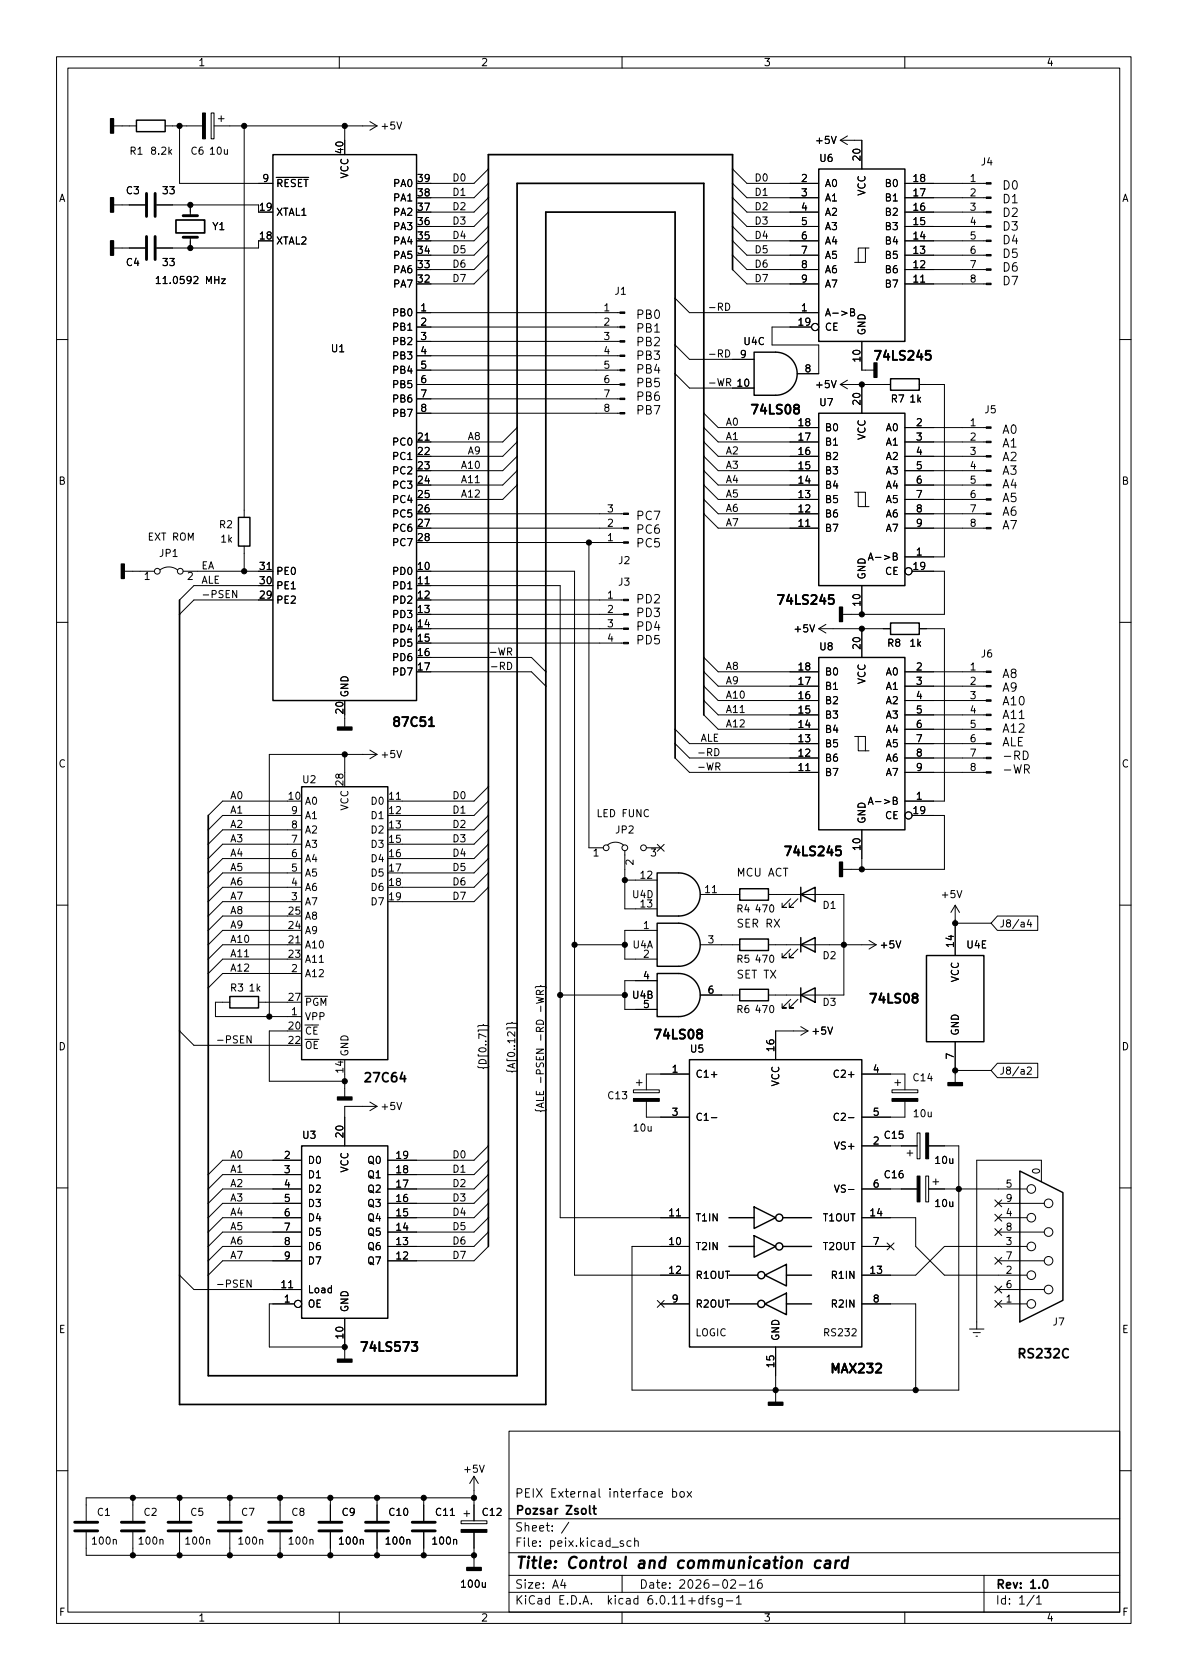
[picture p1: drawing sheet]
<svg xmlns="http://www.w3.org/2000/svg" width="210mm" height="297mm" viewBox="0 0 210 297" stroke-linecap="round" stroke-linejoin="round" font-family="sans-serif">
<defs><g id="words">
<g font-size="2.8">
<text x="91" y="277.9">Title:</text>
<text x="100.3" y="277.9">Control</text>
<text x="113" y="277.9">and</text>
<text x="120.4" y="277.9">communication</text>
<text x="145" y="277.9">card</text>
</g>
<g font-size="2.2">
<text x="154.3" y="64.2">74LS245</text>
<text x="132.5" y="73.7">74LS08</text>
<text x="137.2" y="107.4">74LS245</text>
<text x="69.2" y="129">87C51</text>
<text x="138.4" y="151.8">74LS245</text>
<text x="153.5" y="177.9">74LS08</text>
<text x="115.4" y="184.2">74LS08</text>
<text x="64.1" y="191.8">27C64</text>
<text x="63.5" y="239.4">74LS573</text>
<text x="146.7" y="243.3">MAX232</text>
<text x="179.7" y="240.1">RS232C</text>
</g>
<g font-size="2.1">
<text x="177.2" y="33.5">D0</text>
<text x="177.2" y="35.9">D1</text>
<text x="177.2" y="38.4">D2</text>
<text x="177.2" y="40.8">D3</text>
<text x="177.2" y="43.2">D4</text>
<text x="177.2" y="45.6">D5</text>
<text x="177.2" y="48">D6</text>
<text x="177.2" y="50.4">D7</text>
<text x="112.4" y="56.4">PB0</text>
<text x="112.4" y="58.8">PB1</text>
<text x="112.4" y="61.2">PB2</text>
<text x="112.4" y="63.6">PB3</text>
<text x="112.4" y="66">PB4</text>
<text x="112.4" y="68.5">PB5</text>
<text x="112.4" y="70.9">PB6</text>
<text x="112.4" y="73.3">PB7</text>
<text x="177.2" y="76.7">A0</text>
<text x="177.2" y="79.1">A1</text>
<text x="177.2" y="81.5">A2</text>
<text x="177.2" y="83.9">A3</text>
<text x="177.2" y="86.4">A4</text>
<text x="177.2" y="88.8">A5</text>
<text x="112.4" y="91.9">PC7</text>
<text x="112.4" y="94.4">PC6</text>
<text x="177.2" y="91.2">A6</text>
<text x="177.2" y="93.6">A7</text>
<text x="112.4" y="96.8">PC5</text>
<text x="112.4" y="106.7">PD2</text>
<text x="112.4" y="109.1">PD3</text>
<text x="112.4" y="111.5">PD4</text>
<text x="112.4" y="113.9">PD5</text>
<text x="177.2" y="119.9">A8</text>
<text x="177.2" y="122.3">A9</text>
<text x="177.2" y="124.7">A10</text>
<text x="177.2" y="127.1">A11</text>
<text x="177.2" y="129.5">A12</text>
<text x="177.2" y="132">ALE</text>
<text x="177.2" y="134.4">-RD</text>
<text x="177.2" y="136.8">-WR</text>
<text x="91" y="268.2">Pozsar</text>
<text x="91" y="265.2">PEIX</text>
<text x="97.3" y="265.2">External</text>
<text x="100" y="268.2">Zsolt</text>
<text x="107.7" y="265.2">interface</text>
<text x="119" y="265.2">box</text>
<text x="91" y="273.9">File:</text>
<text x="91" y="271.2">Sheet:</text>
<text x="97.4" y="273.9">peix.kicad_sch</text>
<text x="91" y="281.3">Size:</text>
<text x="97.7" y="281.3">A4</text>
<text x="113" y="281.3">Date:</text>
<text x="120" y="281.3">2026-02-16</text>
<text x="176" y="281.3">Rev:</text>
<text x="182.1" y="281.3">1.0</text>
<text x="91" y="284.1">KiCad</text>
<text x="98.7" y="284.1">E.D.A.</text>
<text x="107.6" y="284.1">kicad</text>
<text x="114.8" y="284.1">6.0.11+dfsg-1</text>
<text x="176" y="284.1">Id:</text>
<text x="180.1" y="284.1">1/1</text>
</g>
<g font-size="1.9">
<text x="130.2" y="155">MCU ACT</text>
<text x="130.2" y="164">SER RX</text>
<text x="130.2" y="173">SET TX</text>
</g>
<g font-size="1.8">
<text x="35" y="12.1">1</text>
<text x="85" y="12.1">2</text>
<text x="135" y="12.1">3</text>
<text x="185" y="12.1">4</text>
<text x="67.2" y="23.3">+5V</text>
<text x="22.8" y="27.7">R1</text>
<text x="26.5" y="27.7">8.2k</text>
<text x="33.6" y="27.7">C6</text>
<text x="36.9" y="27.7">10u</text>
<text x="60.7" y="27.4" transform="rotate(-90 60.7 27.4)">40</text>
<text x="144" y="25.8">+5V</text>
<text x="144.8" y="29">U6</text>
<text x="152.1" y="28.6" transform="rotate(-90 152.1 28.6)">20</text>
<text x="173.4" y="29.6">J4</text>
<text x="22.2" y="34.7">C3</text>
<text x="28.6" y="34.7">33</text>
<text x="46.3" y="32.2">9</text>
<text x="48.8" y="33.4">~{RESET}</text>
<text x="62" y="31.6" transform="rotate(-90 62 31.6)">VCC</text>
<text x="69.4" y="36">PA1</text>
<text x="69.4" y="33.4">PA0</text>
<text x="73.6" y="34.7">38</text>
<text x="73.6" y="32.2">39</text>
<text x="79.9" y="32.1">D0</text>
<text x="79.9" y="34.6">D1</text>
<text x="133.3" y="32.1">D0</text>
<text x="133.3" y="34.6">D1</text>
<text x="141.6" y="32.2">2</text>
<text x="141.6" y="34.7">3</text>
<text x="145.8" y="33.4">A0</text>
<text x="145.8" y="36">A1</text>
<text x="153.4" y="34.7" transform="rotate(-90 153.4 34.7)">VCC</text>
<text x="156.4" y="36">B1</text>
<text x="156.4" y="33.4">B0</text>
<text x="161.3" y="34.7">17</text>
<text x="161.3" y="32.2">18</text>
<text x="171.4" y="32.2">1</text>
<text x="171.4" y="34.7">2</text>
<text x="10.4" y="36.1">A</text>
<text x="37.5" y="41.1">Y1</text>
<text x="45.7" y="37.2">19</text>
<text x="48.8" y="38.5">XTAL1</text>
<text x="69.4" y="41.1">PA3</text>
<text x="69.4" y="38.5">PA2</text>
<text x="73.6" y="39.8">36</text>
<text x="73.6" y="37.2">37</text>
<text x="79.9" y="37.2">D2</text>
<text x="79.9" y="39.7">D3</text>
<text x="133.3" y="39.7">D3</text>
<text x="133.3" y="37.2">D2</text>
<text x="141.6" y="37.2">4</text>
<text x="141.6" y="39.8">5</text>
<text x="145.8" y="38.5">A2</text>
<text x="145.8" y="41.1">A3</text>
<text x="156.4" y="41.1">B3</text>
<text x="156.4" y="38.5">B2</text>
<text x="161.3" y="39.8">15</text>
<text x="161.3" y="37.2">16</text>
<text x="171.4" y="37.2">3</text>
<text x="171.4" y="39.8">4</text>
<text x="198.4" y="36.1">A</text>
<text x="22.2" y="47.4">C4</text>
<text x="28.6" y="47.4">33</text>
<text x="45.7" y="42.3">18</text>
<text x="48.8" y="43.6">XTAL2</text>
<text x="69.4" y="46.1">PA5</text>
<text x="69.4" y="43.6">PA4</text>
<text x="73.6" y="47.4">33</text>
<text x="73.6" y="44.9">34</text>
<text x="73.6" y="42.3">35</text>
<text x="79.9" y="42.2">D4</text>
<text x="79.9" y="47.3">D6</text>
<text x="79.9" y="44.8">D5</text>
<text x="133.3" y="42.2">D4</text>
<text x="133.3" y="44.8">D5</text>
<text x="133.3" y="47.3">D6</text>
<text x="141.6" y="42.3">6</text>
<text x="141.6" y="44.9">7</text>
<text x="141.6" y="47.4">8</text>
<text x="145.8" y="43.6">A4</text>
<text x="145.8" y="46.1">A5</text>
<text x="156.4" y="46.1">B5</text>
<text x="156.4" y="43.6">B4</text>
<text x="161.3" y="47.4">12</text>
<text x="161.3" y="44.9">13</text>
<text x="161.3" y="42.3">14</text>
<text x="171.4" y="42.3">5</text>
<text x="171.4" y="44.9">6</text>
<text x="171.4" y="47.4">7</text>
<text x="27.3" y="50.6">11.0592</text>
<text x="36.3" y="50.6">MHz</text>
<text x="69.4" y="51.2">PA7</text>
<text x="69.4" y="48.7">PA6</text>
<text x="73.6" y="49.9">32</text>
<text x="79.9" y="49.9">D7</text>
<text x="108.6" y="52.5">J1</text>
<text x="133.3" y="49.9">D7</text>
<text x="141.6" y="49.9">9</text>
<text x="145.8" y="48.7">A6</text>
<text x="145.8" y="51.2">A7</text>
<text x="156.4" y="51.2">B7</text>
<text x="156.4" y="48.7">B6</text>
<text x="161.3" y="49.9">11</text>
<text x="171.4" y="49.9">8</text>
<text x="69.3" y="56.3">PB0</text>
<text x="69.3" y="58.8">PB1</text>
<text x="74.2" y="55">1</text>
<text x="74.2" y="57.6">2</text>
<text x="106.6" y="55">1</text>
<text x="106.6" y="57.6">2</text>
<text x="125.1" y="54.9">-RD</text>
<text x="141" y="57.6">19</text>
<text x="141.6" y="55">1</text>
<text x="145.8" y="56.3">A-&gt;B</text>
<text x="145.8" y="58.8">CE</text>
<text x="153.4" y="59.3" transform="rotate(-90 153.4 59.3)">GND</text>
<text x="58.4" y="62.7">U1</text>
<text x="69.3" y="61.4">PB2</text>
<text x="69.3" y="63.9">PB3</text>
<text x="74.2" y="60.1">3</text>
<text x="74.2" y="62.6">4</text>
<text x="74.2" y="65.2">5</text>
<text x="106.6" y="60.1">3</text>
<text x="106.6" y="62.6">4</text>
<text x="106.6" y="65.2">5</text>
<text x="125.1" y="63.2">-RD</text>
<text x="130.8" y="63.3">9</text>
<text x="131.4" y="61.4">U4C</text>
<text x="142.2" y="65.8">8</text>
<text x="152.1" y="64.2" transform="rotate(-90 152.1 64.2)">10</text>
<text x="69.3" y="66.5">PB4</text>
<text x="69.3" y="69">PB5</text>
<text x="69.3" y="71.5">PB6</text>
<text x="74.2" y="67.7">6</text>
<text x="74.2" y="70.3">7</text>
<text x="106.6" y="67.7">6</text>
<text x="106.6" y="70.3">7</text>
<text x="125.1" y="68.3">-WR</text>
<text x="130.2" y="68.4">10</text>
<text x="144" y="69">+5V</text>
<text x="152.1" y="71.8" transform="rotate(-90 152.1 71.8)">20</text>
<text x="157.4" y="71.5">R7</text>
<text x="160.7" y="71.5">1k</text>
<text x="69.3" y="74.1">PB7</text>
<text x="73.6" y="77.9">21</text>
<text x="74.2" y="72.8">8</text>
<text x="82.6" y="77.8">A8</text>
<text x="106.6" y="72.8">8</text>
<text x="128.3" y="75.3">A0</text>
<text x="128.3" y="77.8">A1</text>
<text x="141" y="77.9">17</text>
<text x="141" y="75.3">18</text>
<text x="144.8" y="72.2">U7</text>
<text x="145.8" y="76.6">B0</text>
<text x="153.4" y="77.9" transform="rotate(-90 153.4 77.9)">VCC</text>
<text x="156.6" y="76.6">A0</text>
<text x="161.9" y="75.3">2</text>
<text x="161.9" y="77.9">3</text>
<text x="171.4" y="75.3">1</text>
<text x="171.4" y="77.9">2</text>
<text x="174" y="73.4">J5</text>
<text x="69.3" y="79.2">PC0</text>
<text x="69.3" y="81.7">PC1</text>
<text x="73.6" y="80.4">22</text>
<text x="73.6" y="83">23</text>
<text x="81.4" y="82.9">A10</text>
<text x="82.6" y="80.3">A9</text>
<text x="128.3" y="80.3">A2</text>
<text x="128.3" y="82.9">A3</text>
<text x="141" y="83">15</text>
<text x="141" y="80.4">16</text>
<text x="145.8" y="81.7">B2</text>
<text x="145.8" y="79.2">B1</text>
<text x="156.6" y="79.2">A1</text>
<text x="156.6" y="81.7">A2</text>
<text x="161.9" y="80.4">4</text>
<text x="161.9" y="83">5</text>
<text x="171.4" y="80.4">3</text>
<text x="171.4" y="83">4</text>
<text x="10.3" y="86.1">B</text>
<text x="69.3" y="84.2">PC2</text>
<text x="69.3" y="86.8">PC3</text>
<text x="69.3" y="89.3">PC4</text>
<text x="73.6" y="85.5">24</text>
<text x="73.6" y="88">25</text>
<text x="81.4" y="85.4">A11</text>
<text x="81.4" y="88">A12</text>
<text x="128.3" y="85.4">A4</text>
<text x="128.3" y="88">A5</text>
<text x="141" y="88">13</text>
<text x="141" y="85.5">14</text>
<text x="145.8" y="89.3">B5</text>
<text x="145.8" y="86.8">B4</text>
<text x="145.8" y="84.2">B3</text>
<text x="156.6" y="84.2">A3</text>
<text x="156.6" y="86.8">A4</text>
<text x="156.6" y="89.3">A5</text>
<text x="161.9" y="85.5">6</text>
<text x="161.9" y="88">7</text>
<text x="171.4" y="85.5">5</text>
<text x="171.4" y="88">6</text>
<text x="198.3" y="86.1">B</text>
<text x="26" y="95.6">EXT ROM</text>
<text x="38.6" y="93.8">R2</text>
<text x="69.3" y="91.9">PC5</text>
<text x="69.3" y="94.4">PC6</text>
<text x="73.6" y="90.6">26</text>
<text x="73.6" y="93.1">27</text>
<text x="73.6" y="95.7">28</text>
<text x="107.3" y="95.7">1</text>
<text x="107.3" y="93.1">2</text>
<text x="107.3" y="90.6">3</text>
<text x="128.3" y="90.5">A6</text>
<text x="128.3" y="93">A7</text>
<text x="141" y="93.1">11</text>
<text x="141" y="90.6">12</text>
<text x="145.8" y="94.4">B7</text>
<text x="145.8" y="91.9">B6</text>
<text x="156.6" y="91.9">A6</text>
<text x="156.6" y="94.4">A7</text>
<text x="161.9" y="90.6">8</text>
<text x="161.9" y="93.1">9</text>
<text x="171.4" y="90.6">7</text>
<text x="171.4" y="93.1">8</text>
<text x="28" y="98.8">JP1</text>
<text x="35.6" y="100.7">EA</text>
<text x="38.9" y="96.3">1k</text>
<text x="45.7" y="100.7">31</text>
<text x="69.3" y="96.9">PC7</text>
<text x="73.6" y="100.7">10</text>
<text x="109.2" y="100.1">J2</text>
<text x="153.3" y="99.5">A-&gt;B</text>
<text x="161.3" y="100.7">19</text>
<text x="161.9" y="98.2">1</text>
<text x="25.4" y="103.3">1</text>
<text x="35.6" y="103.2">ALE</text>
<text x="35.6" y="105.7">-PSEN</text>
<text x="45.7" y="105.8">29</text>
<text x="45.7" y="103.3">30</text>
<text x="48.8" y="107.1">PE2</text>
<text x="48.8" y="104.6">PE1</text>
<text x="48.8" y="102">PE0</text>
<text x="69.3" y="102">PD0</text>
<text x="69.3" y="104.6">PD1</text>
<text x="69.3" y="107.1">PD2</text>
<text x="73.6" y="103.3">11</text>
<text x="73.6" y="105.8">12</text>
<text x="107.3" y="105.8">1</text>
<text x="109.2" y="103.9">J3</text>
<text x="152.1" y="107.4" transform="rotate(-90 152.1 107.4)">10</text>
<text x="153.4" y="102.5" transform="rotate(-90 153.4 102.5)">GND</text>
<text x="156.4" y="102">CE</text>
<text x="69.3" y="109.6">PD3</text>
<text x="69.3" y="112.2">PD4</text>
<text x="73.6" y="108.4">13</text>
<text x="73.6" y="110.9">14</text>
<text x="73.6" y="113.4">15</text>
<text x="107.3" y="108.4">2</text>
<text x="107.3" y="110.9">3</text>
<text x="107.3" y="113.4">4</text>
<text x="140.2" y="112.2">+5V</text>
<text x="69.3" y="114.7">PD5</text>
<text x="69.3" y="117.3">PD6</text>
<text x="69.3" y="119.8">PD7</text>
<text x="73.6" y="116">16</text>
<text x="73.6" y="118.5">17</text>
<text x="86.4" y="115.9">-WR</text>
<text x="86.5" y="118.4">-RD</text>
<text x="128.3" y="118.4">A8</text>
<text x="141" y="118.5">18</text>
<text x="144.8" y="115.4">U8</text>
<text x="145.8" y="119.8">B0</text>
<text x="152.1" y="115" transform="rotate(-90 152.1 115)">20</text>
<text x="156.6" y="119.8">A0</text>
<text x="156.8" y="114.7">R8</text>
<text x="160.7" y="114.7">1k</text>
<text x="161.9" y="118.5">2</text>
<text x="171.4" y="118.5">1</text>
<text x="173.4" y="116.6">J6</text>
<text x="62" y="123.4" transform="rotate(-90 62 123.4)">GND</text>
<text x="128.3" y="121">A9</text>
<text x="128.3" y="123.5">A10</text>
<text x="141" y="123.6">16</text>
<text x="141" y="121.1">17</text>
<text x="145.8" y="124.9">B2</text>
<text x="145.8" y="122.3">B1</text>
<text x="153.4" y="121" transform="rotate(-90 153.4 121)">VCC</text>
<text x="156.6" y="122.3">A1</text>
<text x="156.6" y="124.9">A2</text>
<text x="161.9" y="121.1">3</text>
<text x="161.9" y="123.6">4</text>
<text x="171.4" y="121.1">2</text>
<text x="171.4" y="123.6">3</text>
<text x="60.7" y="126.4" transform="rotate(-90 60.7 126.4)">20</text>
<text x="123.8" y="131.1">ALE</text>
<text x="128.3" y="126.1">A11</text>
<text x="128.3" y="128.6">A12</text>
<text x="141" y="131.2">13</text>
<text x="141" y="128.7">14</text>
<text x="141" y="126.1">15</text>
<text x="145.8" y="130">B4</text>
<text x="145.8" y="127.4">B3</text>
<text x="156.6" y="127.4">A3</text>
<text x="156.6" y="130">A4</text>
<text x="161.9" y="126.1">5</text>
<text x="161.9" y="128.7">6</text>
<text x="161.9" y="131.2">7</text>
<text x="171.4" y="126.1">4</text>
<text x="171.4" y="128.7">5</text>
<text x="171.4" y="131.2">6</text>
<text x="10.3" y="136.1">C</text>
<text x="67.2" y="134.4">+5V</text>
<text x="123.2" y="136.2">-WR</text>
<text x="123.2" y="133.7">-RD</text>
<text x="141" y="136.3">11</text>
<text x="141" y="133.8">12</text>
<text x="145.8" y="137.6">B7</text>
<text x="145.8" y="135">B6</text>
<text x="145.8" y="132.5">B5</text>
<text x="156.6" y="132.5">A5</text>
<text x="156.6" y="135">A6</text>
<text x="156.6" y="137.6">A7</text>
<text x="161.9" y="133.8">8</text>
<text x="161.9" y="136.3">9</text>
<text x="171.4" y="133.8">7</text>
<text x="171.4" y="136.3">8</text>
<text x="198.3" y="136.1">C</text>
<text x="40.6" y="141.3">A0</text>
<text x="40.6" y="143.8">A1</text>
<text x="50.8" y="141.4">10</text>
<text x="51.4" y="143.9">9</text>
<text x="53.3" y="138.9">U2</text>
<text x="53.8" y="142.7">A0</text>
<text x="60.7" y="139.1" transform="rotate(-90 60.7 139.1)">28</text>
<text x="62" y="143.4" transform="rotate(-90 62 143.4)">VCC</text>
<text x="65.4" y="142.7">D0</text>
<text x="68.6" y="141.4">11</text>
<text x="68.6" y="143.9">12</text>
<text x="79.9" y="141.3">D0</text>
<text x="79.9" y="143.8">D1</text>
<text x="153.3" y="142.7">A-&gt;B</text>
<text x="161.3" y="143.9">19</text>
<text x="161.9" y="141.4">1</text>
<text x="40.6" y="146.4">A2</text>
<text x="40.6" y="148.9">A3</text>
<text x="51.4" y="149">7</text>
<text x="51.4" y="146.5">8</text>
<text x="53.8" y="147.7">A2</text>
<text x="53.8" y="145.2">A1</text>
<text x="65.4" y="145.2">D1</text>
<text x="65.4" y="147.7">D2</text>
<text x="68.6" y="146.5">13</text>
<text x="68.6" y="149">15</text>
<text x="79.9" y="146.4">D2</text>
<text x="79.9" y="148.9">D3</text>
<text x="105.4" y="144.5">LED FUNC</text>
<text x="108.7" y="147.7">JP2</text>
<text x="153.4" y="145.7" transform="rotate(-90 153.4 145.7)">GND</text>
<text x="156.4" y="145.2">CE</text>
<text x="40.6" y="151.5">A4</text>
<text x="40.6" y="154">A5</text>
<text x="51.4" y="154.1">5</text>
<text x="51.4" y="151.5">6</text>
<text x="53.8" y="155.4">A5</text>
<text x="53.8" y="152.8">A4</text>
<text x="53.8" y="150.3">A3</text>
<text x="65.4" y="150.3">D3</text>
<text x="65.4" y="152.8">D4</text>
<text x="65.4" y="155.4">D5</text>
<text x="68.6" y="151.5">16</text>
<text x="68.6" y="154.1">17</text>
<text x="79.9" y="151.5">D4</text>
<text x="79.9" y="154">D5</text>
<text x="104.7" y="152.2">1</text>
<text x="113" y="155.4">12</text>
<text x="152.1" y="150.5" transform="rotate(-90 152.1 150.5)">10</text>
<text x="40.6" y="159.1">A7</text>
<text x="40.6" y="161.6">A8</text>
<text x="40.6" y="156.5">A6</text>
<text x="50.8" y="161.7">25</text>
<text x="51.4" y="159.2">3</text>
<text x="51.4" y="156.6">4</text>
<text x="53.8" y="160.4">A7</text>
<text x="53.8" y="157.9">A6</text>
<text x="65.4" y="157.9">D6</text>
<text x="65.4" y="160.4">D7</text>
<text x="68.6" y="156.6">18</text>
<text x="68.6" y="159.2">19</text>
<text x="79.9" y="156.5">D6</text>
<text x="79.9" y="159.1">D7</text>
<text x="111.7" y="159.2">U4D</text>
<text x="113" y="160.4">13</text>
<text x="124.4" y="157.9">11</text>
<text x="130.1" y="161.7">R4</text>
<text x="133.4" y="161.7">470</text>
<text x="145.4" y="161.1">D1</text>
<text x="166.3" y="159.2">+5V</text>
<text x="40.6" y="166.7">A10</text>
<text x="40.6" y="164.2">A9</text>
<text x="50.8" y="166.8">21</text>
<text x="50.8" y="164.2">24</text>
<text x="53.8" y="165.5">A9</text>
<text x="53.8" y="163">A8</text>
<text x="113.6" y="164.2">1</text>
<text x="125" y="166.8">3</text>
<text x="168.7" y="167.7" transform="rotate(-90 168.7 167.7)">14</text>
<text x="176.7" y="164.3">J8/a4</text>
<text x="40.6" y="169.2">A11</text>
<text x="40.6" y="171.8">A12</text>
<text x="50.8" y="169.3">23</text>
<text x="51.4" y="171.9">2</text>
<text x="53.8" y="173.1">A12</text>
<text x="53.8" y="168.1">A10</text>
<text x="53.8" y="170.6">A11</text>
<text x="111.8" y="168.1">U4A</text>
<text x="113.6" y="173.1">4</text>
<text x="113.6" y="169.3">2</text>
<text x="130.1" y="170.6">R5</text>
<text x="133.4" y="170.6">470</text>
<text x="145.4" y="170">D2</text>
<text x="155.5" y="168.1">+5V</text>
<text x="169.9" y="173.7" transform="rotate(-90 169.9 173.7)">VCC</text>
<text x="170.8" y="168.1">U4E</text>
<text x="40.6" y="175.7">R3</text>
<text x="43.9" y="175.7">1k</text>
<text x="50.8" y="176.9">27</text>
<text x="51.4" y="179.5">1</text>
<text x="96.2" y="178.8" transform="rotate(-90 96.2 178.8)">-WR}</text>
<text x="111.7" y="177">U4B</text>
<text x="113.6" y="178.2">5</text>
<text x="125" y="175.7">6</text>
<text x="130.1" y="179.5">R6</text>
<text x="133.4" y="179.5">470</text>
<text x="145.4" y="178.2">D3</text>
<text x="38.1" y="184.5">-PSEN</text>
<text x="50.8" y="182">20</text>
<text x="50.8" y="184.6">22</text>
<text x="53.8" y="180.8">VPP</text>
<text x="53.8" y="183.3">~{CE}</text>
<text x="53.8" y="185.8">~{OE}</text>
<text x="96.2" y="184" transform="rotate(-90 96.2 184)">-RD</text>
<text x="143.4" y="183.3">+5V</text>
<text x="169.9" y="183.2" transform="rotate(-90 169.9 183.2)">GND</text>
<text x="10.3" y="186.1">D</text>
<text x="60.7" y="189.9" transform="rotate(-90 60.7 189.9)">14</text>
<text x="62" y="186.9" transform="rotate(-90 62 186.9)">GND</text>
<text x="86" y="189.3" transform="rotate(-90 86 189.3)">{D[0..7]}</text>
<text x="91.1" y="189.9" transform="rotate(-90 91.1 189.9)">{A[0..12]}</text>
<text x="96.2" y="191.7" transform="rotate(-90 96.2 191.7)">-PSEN</text>
<text x="118.7" y="189.6">1</text>
<text x="121.9" y="186.5">U5</text>
<text x="122.9" y="190.9">C1+</text>
<text x="136.9" y="186.1" transform="rotate(-90 136.9 186.1)">16</text>
<text x="147.2" y="190.9">C2+</text>
<text x="154.3" y="189.6">4</text>
<text x="161.3" y="191.6">C14</text>
<text x="168.7" y="187.4" transform="rotate(-90 168.7 187.4)">7</text>
<text x="176.7" y="190.4">J8/a2</text>
<text x="198.3" y="186.1">D</text>
<text x="67.2" y="196.6">+5V</text>
<text x="96.2" y="196.9" transform="rotate(-90 96.2 196.9)">{ALE</text>
<text x="107.3" y="194.7">C13</text>
<text x="118.7" y="197.3">3</text>
<text x="138.2" y="192.2" transform="rotate(-90 138.2 192.2)">VCC</text>
<text x="154.3" y="197.3">5</text>
<text x="161.3" y="197.9">10u</text>
<text x="53.3" y="201.7">U3</text>
<text x="60.7" y="201.3" transform="rotate(-90 60.7 201.3)">20</text>
<text x="111.8" y="200.4">10u</text>
<text x="122.9" y="198.5">C1-</text>
<text x="147.2" y="198.5">C2-</text>
<text x="147.4" y="203.6">VS+</text>
<text x="154.3" y="202.3">2</text>
<text x="156.2" y="201.7">C15</text>
<text x="40.6" y="209.9">A2</text>
<text x="40.6" y="204.8">A0</text>
<text x="40.6" y="207.3">A1</text>
<text x="50.1" y="204.9">2</text>
<text x="50.1" y="207.4">3</text>
<text x="50.1" y="210">4</text>
<text x="54.4" y="206.2">D0</text>
<text x="54.4" y="208.7">D1</text>
<text x="62" y="207.4" transform="rotate(-90 62 207.4)">VCC</text>
<text x="64.9" y="208.7">Q1</text>
<text x="64.9" y="206.2">Q0</text>
<text x="69.8" y="210">17</text>
<text x="69.8" y="207.4">18</text>
<text x="69.8" y="204.9">19</text>
<text x="79.9" y="207.3">D1</text>
<text x="79.9" y="204.8">D0</text>
<text x="79.9" y="209.9">D2</text>
<text x="154.3" y="210">6</text>
<text x="156.2" y="208.7">C16</text>
<text x="165.1" y="206.2">10u</text>
<text x="177.8" y="210">5</text>
<text x="183.9" y="207.7" transform="rotate(-90 183.9 207.7)">0</text>
<text x="40.6" y="215">A4</text>
<text x="40.6" y="212.4">A3</text>
<text x="50.1" y="212.5">5</text>
<text x="50.1" y="215">6</text>
<text x="54.4" y="211.2">D2</text>
<text x="54.4" y="213.8">D3</text>
<text x="64.9" y="213.8">Q3</text>
<text x="64.9" y="211.2">Q2</text>
<text x="69.8" y="215">15</text>
<text x="69.8" y="212.5">16</text>
<text x="79.9" y="212.4">D3</text>
<text x="79.9" y="215">D4</text>
<text x="118.1" y="215">11</text>
<text x="147.4" y="211.2">VS-</text>
<text x="153.7" y="215">14</text>
<text x="165.1" y="213.8">10u</text>
<text x="177.8" y="215">4</text>
<text x="177.8" y="212.5">9</text>
<text x="40.6" y="220">A6</text>
<text x="40.6" y="217.5">A5</text>
<text x="50.1" y="217.6">7</text>
<text x="50.1" y="220.1">8</text>
<text x="54.4" y="216.3">D4</text>
<text x="54.4" y="218.9">D5</text>
<text x="54.4" y="221.4">D6</text>
<text x="64.9" y="221.4">Q6</text>
<text x="64.9" y="218.9">Q5</text>
<text x="64.9" y="216.3">Q4</text>
<text x="69.8" y="220.1">13</text>
<text x="69.8" y="217.6">14</text>
<text x="79.9" y="217.5">D5</text>
<text x="79.9" y="220">D6</text>
<text x="118.1" y="220.1">10</text>
<text x="122.9" y="221.4">T2IN</text>
<text x="122.9" y="216.3">T1IN</text>
<text x="145.4" y="216.3">T1OUT</text>
<text x="145.4" y="221.4">T2OUT</text>
<text x="154.3" y="220.1">7</text>
<text x="177.8" y="220.1">3</text>
<text x="177.8" y="217.6">8</text>
<text x="38.1" y="227.7">-PSEN</text>
<text x="40.6" y="222.6">A7</text>
<text x="49.5" y="227.7">11</text>
<text x="50.1" y="222.7">9</text>
<text x="54.4" y="223.9">D7</text>
<text x="64.9" y="223.9">Q7</text>
<text x="69.8" y="222.7">12</text>
<text x="79.9" y="222.6">D7</text>
<text x="118.1" y="225.2">12</text>
<text x="122.9" y="226.5">R1OUT</text>
<text x="146.8" y="226.5">R1IN</text>
<text x="153.7" y="225.2">13</text>
<text x="177.8" y="225.2">2</text>
<text x="177.8" y="227.7">6</text>
<text x="177.8" y="222.7">7</text>
<text x="50.1" y="230.3">1</text>
<text x="54.4" y="231.6">OE</text>
<text x="54.4" y="229">Load</text>
<text x="62" y="232.1" transform="rotate(-90 62 232.1)">GND</text>
<text x="118.7" y="230.3">9</text>
<text x="122.9" y="231.6">R2OUT</text>
<text x="146.8" y="231.6">R2IN</text>
<text x="154.3" y="230.3">8</text>
<text x="177.8" y="230.3">1</text>
<text x="10.3" y="236.1">E</text>
<text x="60.7" y="236.9" transform="rotate(-90 60.7 236.9)">10</text>
<text x="122.9" y="236.6">LOGIC</text>
<text x="138.2" y="237.1" transform="rotate(-90 138.2 237.1)">GND</text>
<text x="145.5" y="236.6">RS232</text>
<text x="186.1" y="234.7">J7</text>
<text x="198.3" y="236.1">E</text>
<text x="136.9" y="242" transform="rotate(-90 136.9 242)">15</text>
<text x="81.8" y="260.8">+5V</text>
<text x="17" y="268.4">C1</text>
<text x="25.3" y="268.4">C2</text>
<text x="33.6" y="268.4">C5</text>
<text x="42.5" y="268.4">C7</text>
<text x="51.4" y="268.4">C8</text>
<text x="60.3" y="268.4">C9</text>
<text x="68.6" y="268.4">C10</text>
<text x="76.8" y="268.4">C11</text>
<text x="85.1" y="268.4">C12</text>
<text x="16" y="273.5">100n</text>
<text x="24.3" y="273.5">100n</text>
<text x="32.5" y="273.5">100n</text>
<text x="41.9" y="273.5">100n</text>
<text x="50.8" y="273.5">100n</text>
<text x="59.7" y="273.5">100n</text>
<text x="67.9" y="273.5">100n</text>
<text x="76.2" y="273.5">100n</text>
<text x="81.3" y="281.1">100u</text>
<text x="10.4" y="286.1">F</text>
<text x="35" y="287.1">1</text>
<text x="85" y="287.1">2</text>
<text x="135" y="287.1">3</text>
<text x="185" y="287.1">4</text>
<text x="198.4" y="286.1">F</text>
</g>
</g></defs>
<g fill="none" stroke="#000" stroke-width=".18">
<path d="M10 10h190v277h-190zM12 12h186v273h-186zM37.3 20h.5v4.5h-.5zM60 10v2M110 10v2M160 10v2M20.1 22.3h4M20.1 36.2h5.6M27.7 36.2h18M29.2 22.3h6.6M31.7 22.3v10.1h16.6M33.7 36.2v1.9"/>
<path d="M37.8 22.3h28.9M38.6 21h1M39.1 20.5v1M43.2 22.3v69.2M45.7 37.5h2.6M48.8 31.4h5.8M61 22.3v5M65.4 21.5l1.3 .8M66.7 22.3l-1.3 .7M70.2 21.6l.4 1.2 .4-1.2M86.4 37.5l-2.6 2.5h-10.1M86.4 35l-2.6 2.5h-10.1"/>
<path d="M86.4 32.4l-2.6 2.6h-10.1M86.4 29.9l-2.6 2.5h-10.1M129.5 37.5l2.6 2.5h12.7M129.5 35l2.6 2.5h12.7M129.5 32.4l2.6 2.6h12.7M129.5 29.9l2.6 2.5h12.7M147 24.1l.4 1.3 .5-1.3M148.6 24.8h3.8v5.1M148.6 24.8l1.3 .8M149.9 24l-1.3 .8M160 37.5h14.4M160 35h14.4"/>
<path d="M160 32.4h14.4M20.1 43.9h5.6M33.7 41.9v2M34.3 49l.5-.1 .2 .3-.8 .9h.8M48.3 42.6h-2.6v1.3h-18M73.7 57.8h35.9M73.7 55.3h35.9M86.4 47.7l-2.6 2.5h-10.1M86.4 45.1l-2.6 2.6h-10.1M86.4 42.6l-2.6 2.5h-10.1M86.4 40l-2.6 2.6h-10.1M119.4 52.7l2.5 2.6h22.9"/>
<path d="M128.3 53.6a.64 .64 0 0 1 .7 .6 .64 .64 0 0 1-.7 .7zM129.5 47.7l2.6 2.5h12.7M129.5 45.1l2.6 2.6h12.7M129.5 42.6l2.6 2.5h12.7M129.5 40l2.6 2.6h12.7M143.5 57.8h-7v3.2h8.3v5.1h-3.8M150.4 55.2l.6-.1 .1-.2-.1-.2-.6-.1v1.3h.5l.2-.2v-.3l-.3-.2M153 43.9h-1.2v2.5M153.7 43.9h-.7v2.5h-1.9M160 50.2h14.4M160 47.7h14.4M160 45.1h14.4"/>
<path d="M160 42.6h14.4M160 40h14.4M162.8 49.9h.7M10 60h2M73.7 68h35.9M73.7 73.1h35.9M73.7 70.5h35.9M73.7 65.4h35.9M73.7 62.9h35.9M73.7 60.4h35.9M75.2 77.8h.7M91.4 78.1l-2.5 2.6h-15.2"/>
<path d="M91.4 75.6l-2.5 2.5h-15.2M119.4 66.1l2.5 2.5h11.4M119.4 61l2.5 2.5h11.4M124.5 78.1l2.5 2.6h17.8M124.5 75.6l2.5 2.5h17.8M124.5 73.1l2.5 2.5h17.8M128.3 61.9a.64 .64 0 0 1 .7 .6 .64 .64 0 0 1-.7 .6zM128.5 67.6l.6-.1 .1-.1v-.3l-.7-.2v1.3M128.8 67.6l.4 .6M147 67.3l.4 1.3 .5-1.3M148.6 68h8.9M148.6 68l1.3 .7"/>
<path d="M149.9 67.2l-1.3 .8M152.4 60.4v5h2.2M152.4 68v5.1M160 78.1h14.4M160 75.6h14.4M162.6 68h4.4v30.5h-7M198 60h2M43.2 96.6v4.4M73.7 93.4h36.6M73.7 90.8h36.6M73.7 95.9h36.6M91.4 85.8l-2.5 2.5h-15.2"/>
<path d="M91.4 83.2l-2.5 2.6h-15.2M91.4 80.7l-2.5 2.5h-15.2M104.1 95.9v54h2.6M124.5 90.8l2.5 2.6h17.8M124.5 88.3l2.5 2.5h17.8M124.5 85.8l2.5 2.5h17.8M124.5 83.2l2.5 2.6h17.8M124.5 80.7l2.5 2.5h17.8M142.5 93.1h.7M151.1 87h.7v2.6h1.9M151.8 87h1.2v2.6M158 98.4l.5-.1 .1-.2v-.2l-.6-.1v1.2h.4l.2-.1 .1-.3-.3-.2"/>
<path d="M160 93.4h14.4M160 90.8h14.4M160 88.3h14.4M160 85.8h14.4M160 83.2h14.4M160 80.7h14.4M10 110h2M22 101h5.3M25.7 101.6l.3-.4v1.3M28.3 100.7a2.54 2.54 0 0 1 3.1 0M32.4 101h15.9M33.3 101.3l.5-.1 .2 .4-.8 .9h.8"/>
<path d="M41.9 104.4v1.3l-.8-1.3v1.3M47.2 100.7h.8M48.3 106.1h-14l-2.6 2.5M48.3 103.5h-14l-2.6 2.6M73.7 101h27.9v124.5h20.3M73.7 103.5h25.4v111.8h22.8M73.7 113.7h36.6M73.7 111.2h36.6M73.7 108.6h36.6M73.7 106.1h36.6M73.7 118.8h20.3l2.5 2.5M73.7 116.2h20.3l2.5 2.6"/>
<path d="M75.2 103.2h.7M89.8 115.2h.6l.1-.2-.1-.3-.6-.1v1.2M89.8 117.1a.64 .64 0 0 1 .7 .6 .64 .64 0 0 1-.7 .7zM90.1 115.2l.4 .6M124.5 118.8l2.5 2.5h17.8M124.5 116.2l2.5 2.6h17.8M143.2 110.5l.4 1.2 .5-1.2M144.8 111.2h12.7M144.8 111.2l1.2 .7M146 110.4l-1.2 .8M152.4 103.5v5.1M152.4 111.2v5"/>
<path d="M160 118.8h14.4M161.3 101h5.7v7.6h-18M162.6 111.2h4.4v30.4h-7M198 110h2M61 123.9v4.7M61 133.4v5.7M65.4 132.6l1.3 .8M66.7 133.4l-1.3 .7M66.7 133.4h-19.1v46.3M70.2 132.7l.4 1.3 .4-1.3M86.4 139.1l-2.6 2.5h-15.2M119.4 134l2.5 2.6h22.9"/>
<path d="M119.4 131.5l2.5 2.5h22.9M119.4 128.9l2.5 2.6h22.9M124.5 126.4l2.5 2.5h17.8M124.5 123.9l2.5 2.5h17.8M124.5 121.3l2.5 2.6h17.8M126.4 132.3a.64 .64 0 0 1 .7 .7 .64 .64 0 0 1-.7 .6zM126.6 135.5h.6l.1-.2v-.3l-.7-.1v1.3M126.9 135.5l.4 .7M142.5 136.2h.7M151.1 130.2h.7v2.6h1.9M151.8 130.2h1.2v2.6M160 136.6h14.4"/>
<path d="M160 134h14.4M160 131.5h14.4M160 128.9h14.4M160 126.4h14.4M160 123.9h14.4M160 121.3h14.4M181 132.8a.76 .76 0 0 1 .8 .7 .76 .76 0 0 1-.8 .8zM181.2 136l.7-.1 .1-.2v-.3l-.3-.2h-.5v1.5M181.5 136l.5 .7M53.3 141.6h-13.9l-2.6 2.6M53.3 144.2h-13.9l-2.6 2.5M53.3 146.7h-13.9l-2.6 2.6"/>
<path d="M53.3 149.3h-13.9l-2.6 2.5M53.3 151.8h-13.9l-2.6 2.5M53.3 154.3h-13.9l-2.6 2.6M53.3 156.9h-13.9l-2.6 2.5M53.3 159.4h-13.9l-2.6 2.6M70.1 141.3h.7M86.4 141.6l-2.6 2.6h-15.2M86.4 144.2l-2.6 2.5h-15.2M86.4 146.7l-2.6 2.6h-15.2M86.4 149.3l-2.6 2.5h-15.2M86.4 151.8l-2.6 2.5h-15.2M86.4 154.3l-2.6 2.6h-15.2"/>
<path d="M86.4 156.9l-2.6 2.5h-15.2M105 150.5l.4-.4v1.3M107.4 149.4a2.26 2.26 0 0 1 2.8 0M110.5 155.6h5.7M110.5 150.4v10.3h5.7M112 152.1v.8l-1-.8-.3 .2 .1 .5M114.3 149.9h2.5M115.1 150.1h.8l-.4 .5 .4 .1v.5l-.2 .2-.6-.2M116.2 149.3l1.2 1.2M117.4 149.3l-1.2 1.2M123.8 158.2h7M126 157.8h.7"/>
<path d="M135.9 158.2h13.3v17.7h-13.3M139.8 158.9l-1.5 1.5h.8h-.8v-.7M141.1 158.9l-1.5 1.5h.7h-.7v-.7M152.4 146.7v7M158 141.6l.5-.1 .1-.2v-.2l-.6-.2v1.3h.4l.2-.1 .1-.3-.3-.2M161.3 144.2h5.7v9.5h-18M169.2 157.5l.5 1.2 .4-1.2M10 160h2M40.6 177.2h-2.5v2.5h15.2M45.7 177.2h7.6M52.3 166.7h.7M53.3 172.1h-13.9l-2.6 2.6"/>
<path d="M53.3 167h-13.9l-2.6 2.6M53.3 169.6h-13.9l-2.6 2.5M53.3 164.5h-13.9l-2.6 2.5M53.3 162h-13.9l-2.6 2.5M53.9 176.1h4M54.2 177.2l.6-.1 .2-.2-.1-.3-.7-.1v1.3M56.2 176.6a.59 .59 0 0 0-.8 .5 .59 .59 0 0 0 .8 .6v-.5h-.2M56.8 177.8v-1.3l.4 .9 .4-.9v1.3M99.1 175.9h11.4M101.6 167h8.9M116.2 164.5h-5.7v5.1h5.7M116.2 173.4h-5.7v5.1h5.7"/>
<path d="M123.8 167h7M123.8 175.9h7M135.9 167h19M139.8 167.8l-1.5 1.5h.8h-.8v-.7M139.8 176.7l-1.5 1.5h.8h-.8v-.7M141.1 167.8l-1.5 1.5h.7h-.7v-.7M141.1 176.7l-1.5 1.5h.7h-.7v-.7M153.7 166.3l1.2 .7M154.9 167l-1.2 .8M158.4 166.3l.5 1.3 .4-1.3M168.9 160.1v8.8M168.9 160.1l.8 1.2"/>
<path d="M168.9 160.1l-.8 1.2M168.9 163.2h6.4M176.4 162h7.1v2.5h-7.1l-1.1-1.3zM182 162.6l-.3 .9h.7M182.3 163.1v.8M198 160h2M31.7 182.3l2.6 2.5h19M44.4 183.1v1.3l-.7-1.3v1.3M53.3 182.3h-5.7v8.9h13.4M61 187.4v6.6M65.4 194.9l1.3 .7M66.7 195.6h-5.7v7"/>
<path d="M66.7 195.6l-1.3 .8M70.2 194.9l.4 1.3 .4-1.3M84.5 181.6l.2-.3h.6l.2-.2 .1 .2h.7l.1 .3M84.6 182.4v-.3h1.8v.3M89.6 181.2l.2-.3h.6l.1-.1 .2 .1h.6l.2 .3M89.6 182v-.3h1.9v.3M94.8 185.5h1.3l-1.3 .7h1.3M112 192.7h4.6v.5h-4.6zM112.5 191.4h1M113 190.9v1M114.3 194.7v2.8h7.6M121.9 189.9h-7.6v2.8"/>
<path d="M125.8 197.6h1M141.6 181.5l1.3 .8M142.9 182.3h-5.7v5.1M142.9 182.3l-1.3 .7M146.4 181.6l.4 1.3 .4-1.3M150 197.6h1M152.4 189.9h7.6v2.8M157.7 192.7h4.6v.5h-4.6zM158.2 191.4h1.1M158.7 190.9v1M160 194.7v2.8h-7.6M168.9 184.2v7.2"/>
<path d="M168.9 189.3h6.4M176.4 188h7.1v2.5h-7.1l-1.1-1.2zM181.7 188.8l.4-.1 .3 .3-.8 .9h.8M10 210h2M53.3 210.2h-13.9l-2.6 2.6M53.3 212.8h-13.9l-2.6 2.5M53.3 215.3h-13.9l-2.6 2.5M53.3 217.8h-13.9l-2.6 2.6M53.3 207.7h-13.9l-2.6 2.5M53.3 205.1h-13.9l-2.6 2.6M86.4 207.7l-2.6 2.5h-15.2M86.4 210.2l-2.6 2.6h-15.2"/>
<path d="M86.4 212.8l-2.6 2.5h-15.2M86.4 215.3l-2.6 2.5h-15.2M86.4 217.8l-2.6 2.6h-15.2M86.4 205.1l-2.6 2.6h-15.2M86.4 202.6l-2.6 2.5h-15.2M119.6 215h.7M150 210.3h1M152.4 210.2h9.8M152.4 215.3h9.5v5.1l5.1 5.1h14.6M152.4 202.6h9.8M156.9 219.8l1.2 1.2M158.1 219.8l-1.2 1.2"/>
<path d="M160.4 203.9h1M160.9 203.4v1M162.2 200.3h.5v4.6h-.5zM163.7 207.9h.5v4.6h-.5zM164.2 210.2h17.4M164.2 202.6h5.3v43.2h-57.7v-25.4h10.1M165 209h1M165.5 208.4v1.1M175.9 212.2l1.2 1.2M175.9 214.7l1.2 1.2M175.9 217.2l1.2 1.3M176.5 212.8h8.2"/>
<path d="M176.5 215.3h5.1M176.5 217.8h8.2M177.1 212.2l-1.2 1.2M177.1 214.7l-1.2 1.2M177.1 217.2l-1.2 1.3M184.1 209v-3.9h-11.4v29.9M198 210h2M31.7 225.5l2.6 2.5h19M44.4 226.3v1.3l-.7-1.3v1.3M51 227.7h.8M52.1 230.5h-4.5v7.7h13.4M53.3 220.4h-13.9l-2.6 2.5"/>
<path d="M53.3 222.9h-13.9l-2.6 2.6M61 233.1v7.2M86.4 220.4l-2.6 2.5h-15.2M116.2 229.9l1.2 1.3M116.8 230.5h5.1M117.4 229.9l-1.2 1.3M137.2 238.2v9.7M150.7 235l.5-.1 .2 .4-.8 .9h.8M152.4 220.4h5.1M152.4 230.5h9.5v15.3M171.4 235h2.6M172.1 235.6h1.3"/>
<path d="M172.6 236.3h.2M175.9 222.3l1.2 1.2M175.9 227.4l1.2 1.2M175.9 229.9l1.2 1.3M176.5 222.9h8.2M176.5 228h8.2M176.5 230.5h5.1M177.1 222.3l-1.2 1.2M177.1 227.4l-1.2 1.2M177.1 229.9l-1.2 1.3M181.6 220.4h-14.6l-5.1 5.1h-9.5M84.8 259.1l.4 1.2 .4-1.2"/>
<path d="M90 253h108v32h-108zM10 260h2M15.2 270.9v4.1h68.6M20 272.3l.2-.1h.3l.1 .8M23.5 264.8v4.1M23.5 270.9v4.1M28.3 272.3l.2-.1h.3v.8M31.7 264.8v4.1M31.7 270.9v4.1M36.5 272.3l.2-.1h.3l.1 .8M40.6 264.8v4.1M40.6 270.9v4.1"/>
<path d="M45.9 272.3l.2-.1h.3l.1 .8M49.5 264.8v4.1M49.5 270.9v4.1M54.8 272.3l.2-.1h.3l.1 .8M58.4 264.8v4.1M58.4 270.9v4.1M63.7 272.3l.2-.1h.3v.8M66.7 264.8v4.1M66.7 270.9v4.1M72 272.3l.1-.1h.3l.1 .8M74.9 264.8v4.1M74.9 270.9v4.1"/>
<path d="M79.6 267.9h.8M80.2 272.3l.2-.1h.3l.1 .8M81.5 268.9h4.6v.5h-4.6zM82 267.6h1.1M82.5 267.1v1M83.8 261l-.7 1.3M83.8 261v7.9M83.8 270.9v6.3M83.8 261l.8 1.3M83.8 264.8h-68.6v4.1M85.3 279.8l.1 .8h.3l.1-.1M85.8 279.8v.8"/>
<path d="M90 278.5h108M90 274.5h108M90 268.5h108M95.5 273.3v.1M95.5 272.5v.1M97.7 270.6v.1M97.7 269.8v.1M100.6 269.1l-1.3 2M105.9 263.2v1.3l.3 .2M110 278.5v3M112.2 272.6l.2-.2 .4 .1 .1 .9M112.2 271.9v1.5"/>
<path d="M116.4 264.2l.8-.1-.1-.3-.4-.1-.3 .2 .1 .7h.6M132.5 279.7l.4-.4v1.5M134.7 279.3a.59 .59 0 0 0-.8 .7v.5l.2 .2 .4 .1 .2-.1 .1-.5-.1-.2-.5-.1-.3 .3M174 278.5v6.5M198 260h2M60 285v2M90 281.5h108M110 285v2M128.4 283h1.2M130.2 282.5l.5-.4v1.5M130.2 283.6h.9M130.7 280.2h1.2"/>
<path d="M132.5 280.8h.9M160 285v2M183.3 282.5l.4-.4v1.5M183.3 283.6h.9"/>
<circle cx="144.1" cy="57.8" r=".63"/>
<circle cx="27.8" cy="101" r=".51"/>
<circle cx="31.9" cy="101" r=".51"/>
<circle cx="160.7" cy="101" r=".63"/>
<circle cx="107.2" cy="149.9" r=".51"/>
<circle cx="110.5" cy="149.9" r=".51"/>
<circle cx="113.8" cy="149.9" r=".51"/>
<circle cx="160.7" cy="144.2" r=".63"/>
<circle cx="182.4" cy="210.2" r=".76"/>
<circle cx="182.4" cy="215.3" r=".76"/>
<circle cx="185.4" cy="217.8" r=".76"/>
<circle cx="185.4" cy="212.8" r=".76"/>
<circle cx="52.7" cy="230.5" r=".63"/>
<circle cx="182.4" cy="225.5" r=".76"/>
<circle cx="182.4" cy="220.4" r=".76"/>
<circle cx="182.4" cy="230.5" r=".76"/>
<circle cx="185.4" cy="228" r=".76"/>
<circle cx="185.4" cy="222.9" r=".76"/>
</g>
<path d="M145.1 276a.66 .66 0 0 0-.9 .3l-.1 .6 .1 .2 .2 .1 .6-.1" fill="none" stroke="#000" stroke-width=".4"/>
<path d="M31.1 38.9h5.1v2.3h-5.1zM129.5 47.7v-20.4h-43.1v193.1M31.7 106.1v142.2h64.8v-210.8h22.9v96.5M124.5 126.4v-94h-33.1v210.8h-54.6v-99M98.6 266.7l-.3 .1-.1 .2" fill="none" stroke="#000" stroke-width=".3"/>
<g fill="#000" stroke="#000" stroke-width=".18">
<path d="M35.8 20h.5v4.5h-.5zM174.4 39.9h.9v.3h-.9zM174.4 37.4h.9v.2h-.9zM174.4 34.8h.9v.3h-.9zM174.4 32.3h.9v.2h-.9zM109.6 57.7h.9v.2h-.9zM109.6 55.2h.9v.2h-.9zM174.4 50.1h.9v.2h-.9zM174.4 47.5h.9v.3h-.9zM174.4 45h.9v.2h-.9zM174.4 42.5h.9v.2h-.9zM109.6 72.9h.9v.3h-.9z"/>
<path d="M109.6 70.4h.9v.2h-.9zM109.6 67.9h.9v.2h-.9zM109.6 65.3h.9v.3h-.9zM109.6 62.8h.9v.2h-.9zM109.6 60.2h.9v.3h-.9zM174.4 78h.9v.3h-.9zM174.4 75.5h.9v.2h-.9zM110.3 90.7h.8v.3h-.8zM110.3 93.3h.8v.2h-.8zM110.3 95.8h.8v.2h-.8zM174.4 93.3h.9v.2h-.9zM174.4 90.7h.9v.3h-.9z"/>
<path d="M174.4 88.2h.9v.2h-.9zM174.4 85.6h.9v.3h-.9zM174.4 83.1h.9v.2h-.9zM174.4 80.6h.9v.2h-.9zM110.3 113.6h.8v.2h-.8zM110.3 111h.8v.3h-.8zM110.3 108.5h.8v.2h-.8zM110.3 106h.8v.2h-.8zM174.4 118.7h.9v.2h-.9zM174.4 136.4h.9v.3h-.9zM174.4 133.9h.9v.2h-.9zM174.4 131.4h.9v.2h-.9z"/>
<path d="M174.4 128.8h.9v.3h-.9zM174.4 126.3h.9v.2h-.9zM174.4 123.7h.9v.3h-.9zM174.4 121.2h.9v.2h-.9zM112 194.2h4.6v.5h-4.6zM157.7 194.2h4.6v.5h-4.6zM162.2 207.9h.5v4.6h-.5zM163.7 200.3h.5v4.6h-.5zM81.5 270.4h4.6v.5h-4.6z"/>
<circle cx="31.7" cy="22.3" r=".46"/>
<circle cx="33.7" cy="36.2" r=".46"/>
<circle cx="43.2" cy="22.3" r=".46"/>
<circle cx="61" cy="22.3" r=".46"/>
<circle cx="33.7" cy="43.9" r=".46"/>
<circle cx="152.4" cy="68" r=".46"/>
<circle cx="104.1" cy="95.9" r=".46"/>
<circle cx="43.2" cy="101" r=".46"/>
<circle cx="152.4" cy="111.2" r=".46"/>
<circle cx="152.4" cy="108.6" r=".46"/>
<circle cx="61" cy="133.4" r=".46"/>
<circle cx="110.5" cy="155.6" r=".46"/>
<circle cx="152.4" cy="153.7" r=".46"/>
<circle cx="47.6" cy="179.7" r=".46"/>
<circle cx="99.1" cy="175.9" r=".46"/>
<circle cx="101.6" cy="167" r=".46"/>
<circle cx="110.5" cy="167" r=".46"/>
<circle cx="110.5" cy="175.9" r=".46"/>
<circle cx="149.2" cy="167" r=".46"/>
<circle cx="168.9" cy="163.2" r=".46"/>
<circle cx="61" cy="191.2" r=".46"/>
<circle cx="168.9" cy="189.3" r=".46"/>
<circle cx="169.5" cy="210.2" r=".46"/>
<circle cx="61" cy="238.2" r=".46"/>
<circle cx="137.2" cy="245.8" r=".46"/>
<circle cx="161.9" cy="245.8" r=".46"/>
<circle cx="23.5" cy="264.8" r=".46"/>
<circle cx="23.5" cy="275" r=".46"/>
<circle cx="31.7" cy="264.8" r=".46"/>
<circle cx="31.7" cy="275" r=".46"/>
<circle cx="40.6" cy="264.8" r=".46"/>
<circle cx="40.6" cy="275" r=".46"/>
<circle cx="49.5" cy="264.8" r=".46"/>
<circle cx="49.5" cy="275" r=".46"/>
<circle cx="58.4" cy="264.8" r=".46"/>
<circle cx="58.4" cy="275" r=".46"/>
<circle cx="66.7" cy="264.8" r=".46"/>
<circle cx="66.7" cy="275" r=".46"/>
<circle cx="74.9" cy="264.8" r=".46"/>
<circle cx="74.9" cy="275" r=".46"/>
<circle cx="83.8" cy="264.8" r=".46"/>
<circle cx="83.8" cy="275" r=".46"/>
</g>
<g fill="none" stroke="#000" stroke-width=".25">
<path d="M24.1 21.2h5.1v2.1h-5.1zM48.3 27.3h25.4v96.6h-25.4zM144.8 29.9h15.2v30.5h-15.2zM133.3 62.3h3.9a3.8 3.8 0 0 1 3.8 3.8 3.8 3.8 0 0 1-3.8 3.8h-3.9zM144.8 73.1h15.2v30.4h-15.2zM157.5 67h5.1v2h-5.1zM42.2 91.5h2v5.1h-2zM144.8 116.2h15.2v30.5h-15.2zM157.5 110.1h5.1v2.1h-5.1zM53.3 139.1h15.3v48.3h-15.3zM116.2 154.3h3.8a3.8 3.8 0 0 1 3.8 3.9 3.8 3.8 0 0 1-3.8 3.8h-3.8zM130.8 157.1h5.1v2.1h-5.1z"/>
<path d="M141.6 158.2l2.5-1.3v2.5zM141.6 156.9v2.5M40.6 176.2h5.1v2h-5.1zM116.2 172.1h3.8a3.8 3.8 0 0 1 3.8 3.8 3.8 3.8 0 0 1-3.8 3.8h-3.8zM116.2 163.2h3.8a3.8 3.8 0 0 1 3.8 3.8 3.8 3.8 0 0 1-3.8 3.9h-3.8zM130.8 174.9h5.1v2h-5.1zM130.8 166h5.1v2.1h-5.1zM141.6 167l2.5-1.2v2.5zM141.6 175.9l2.5-1.2v2.5zM141.6 165.8v2.5M141.6 174.7v2.5M163.8 168.9h10.2v15.3h-10.2z"/>
<path d="M121.9 187.4h30.5v50.8h-30.5zM53.3 202.6h15.3v30.5h-15.3zM128.9 215.3h4.4M133.3 218.5l3.9 1.9-3.9 1.9zM133.3 213.4l3.9 1.9-3.9 1.9zM138.4 215.3h5.1M180.3 207l7.7 3.9v19l-7.7 3.8zM128.9 220.4h4.4M128.9 230.5h5.1M128.9 225.5h5.1M135.3 230.5l3.8-1.9v3.8zM135.3 225.5l3.8-1.9v3.8z"/>
<path d="M138.4 220.4h5.1M139.1 230.5h4.4M139.1 225.5h4.4"/>
<circle cx="137.8" cy="215.3" r=".63"/>
<circle cx="134.6" cy="230.5" r=".63"/>
<circle cx="134.6" cy="225.5" r=".63"/>
<circle cx="137.8" cy="220.4" r=".63"/>
</g>
<g fill="#000" stroke="#000" stroke-width=".25">
<path d="M19.6 21h.5v2.5h-.5zM19.6 35h.5v2.5h-.5zM19.6 42.6h.5v2.5h-.5zM154.6 64.2h.5v2.5h-.5zM21.5 99.7h.5v2.6h-.5zM148.5 107.4h.5v2.5h-.5zM59.7 128.6h2.5v.5h-2.5zM148.5 152.4h.5v2.6h-.5zM59.7 194h2.5v.5h-2.5zM167.6 191.4h2.6v.5h-2.6zM59.7 240.3h2.5v.5h-2.5zM135.9 247.9h2.5v.5h-2.5z"/>
<path d="M82.5 277.2h2.6v.5h-2.6z"/>
</g>
<path d="M140.7 72.2l-.3-.3 .1-.2 .2-.1h.5l.1 .3-.1 .2-.6 .2-.2 .2 .1 .5 .2 .2h.3l.3-.4-.1-.4-.2-.2M164.5 62h-.7l-.1 .8 .2-.2 .5 .1 .2 .2-.1 .6-.2 .1h-.4l-.2-.1M147.4 105.2h-.8l-.1 .8 .3-.2 .5 .1 .2 .2-.1 .6-.3 .1h-.3l-.3-.1M75.9 127.3l.4-.5v1.6M75.9 128.4h.9M148.6 149.7h-.7l-.1 .7 .2-.1h.6l.1 .3-.1 .5-.2 .2h-.4l-.2-.2M161.7 176.4l-.3-.3v-.3l.3-.1 .4 .1 .2 .2-.1 .2-.7 .3-.1 .2v.3l.3 .3 .4-.1 .2-.2v-.3l-.3-.3M71.2 189.6l-.4 1.1h1M71.5 190.2v1.1M123.6 182.7l-.3-.3v-.2l.3-.2 .4 .1 .2 .2-.1 .3-.7 .2-.1 .2v.3l.3 .3h.4l.2-.3v-.3l-.3-.3M72.8 237.3h1l-.5 .6 .4 .1v.7l-.2 .2h-.5l-.2-.2M188.9 238.6a.64 .64 0 0 0-.8 0 .64 .64 0 0 0-.2 .8 .6 .6 0 0 0 .3 .6 .6 .6 0 0 0 .7-.1" fill="none" stroke="#000" stroke-width=".32"/>
<g fill="none" stroke="#000" stroke-width=".51">
<path d="M25.9 34.2v4.1M27.4 34.2v4.1M32.4 38.1h2.5M25.9 41.8v4.1M27.4 41.8v4.1M32.4 41.9h2.5M13.2 270.7h4.1M13.2 269.1h4.1M21.5 270.7h4M21.5 269.1h4M29.7 270.7h4.1M29.7 269.1h4.1"/>
<path d="M38.6 270.7h4.1M38.6 269.1h4.1M47.5 270.7h4.1M47.5 269.1h4.1M56.4 270.7h4.1M56.4 269.1h4.1M64.6 270.7h4.1M64.6 269.1h4.1M72.9 270.7h4.1M72.9 269.1h4.1"/>
</g>
<use href="#words"/>
</svg>
